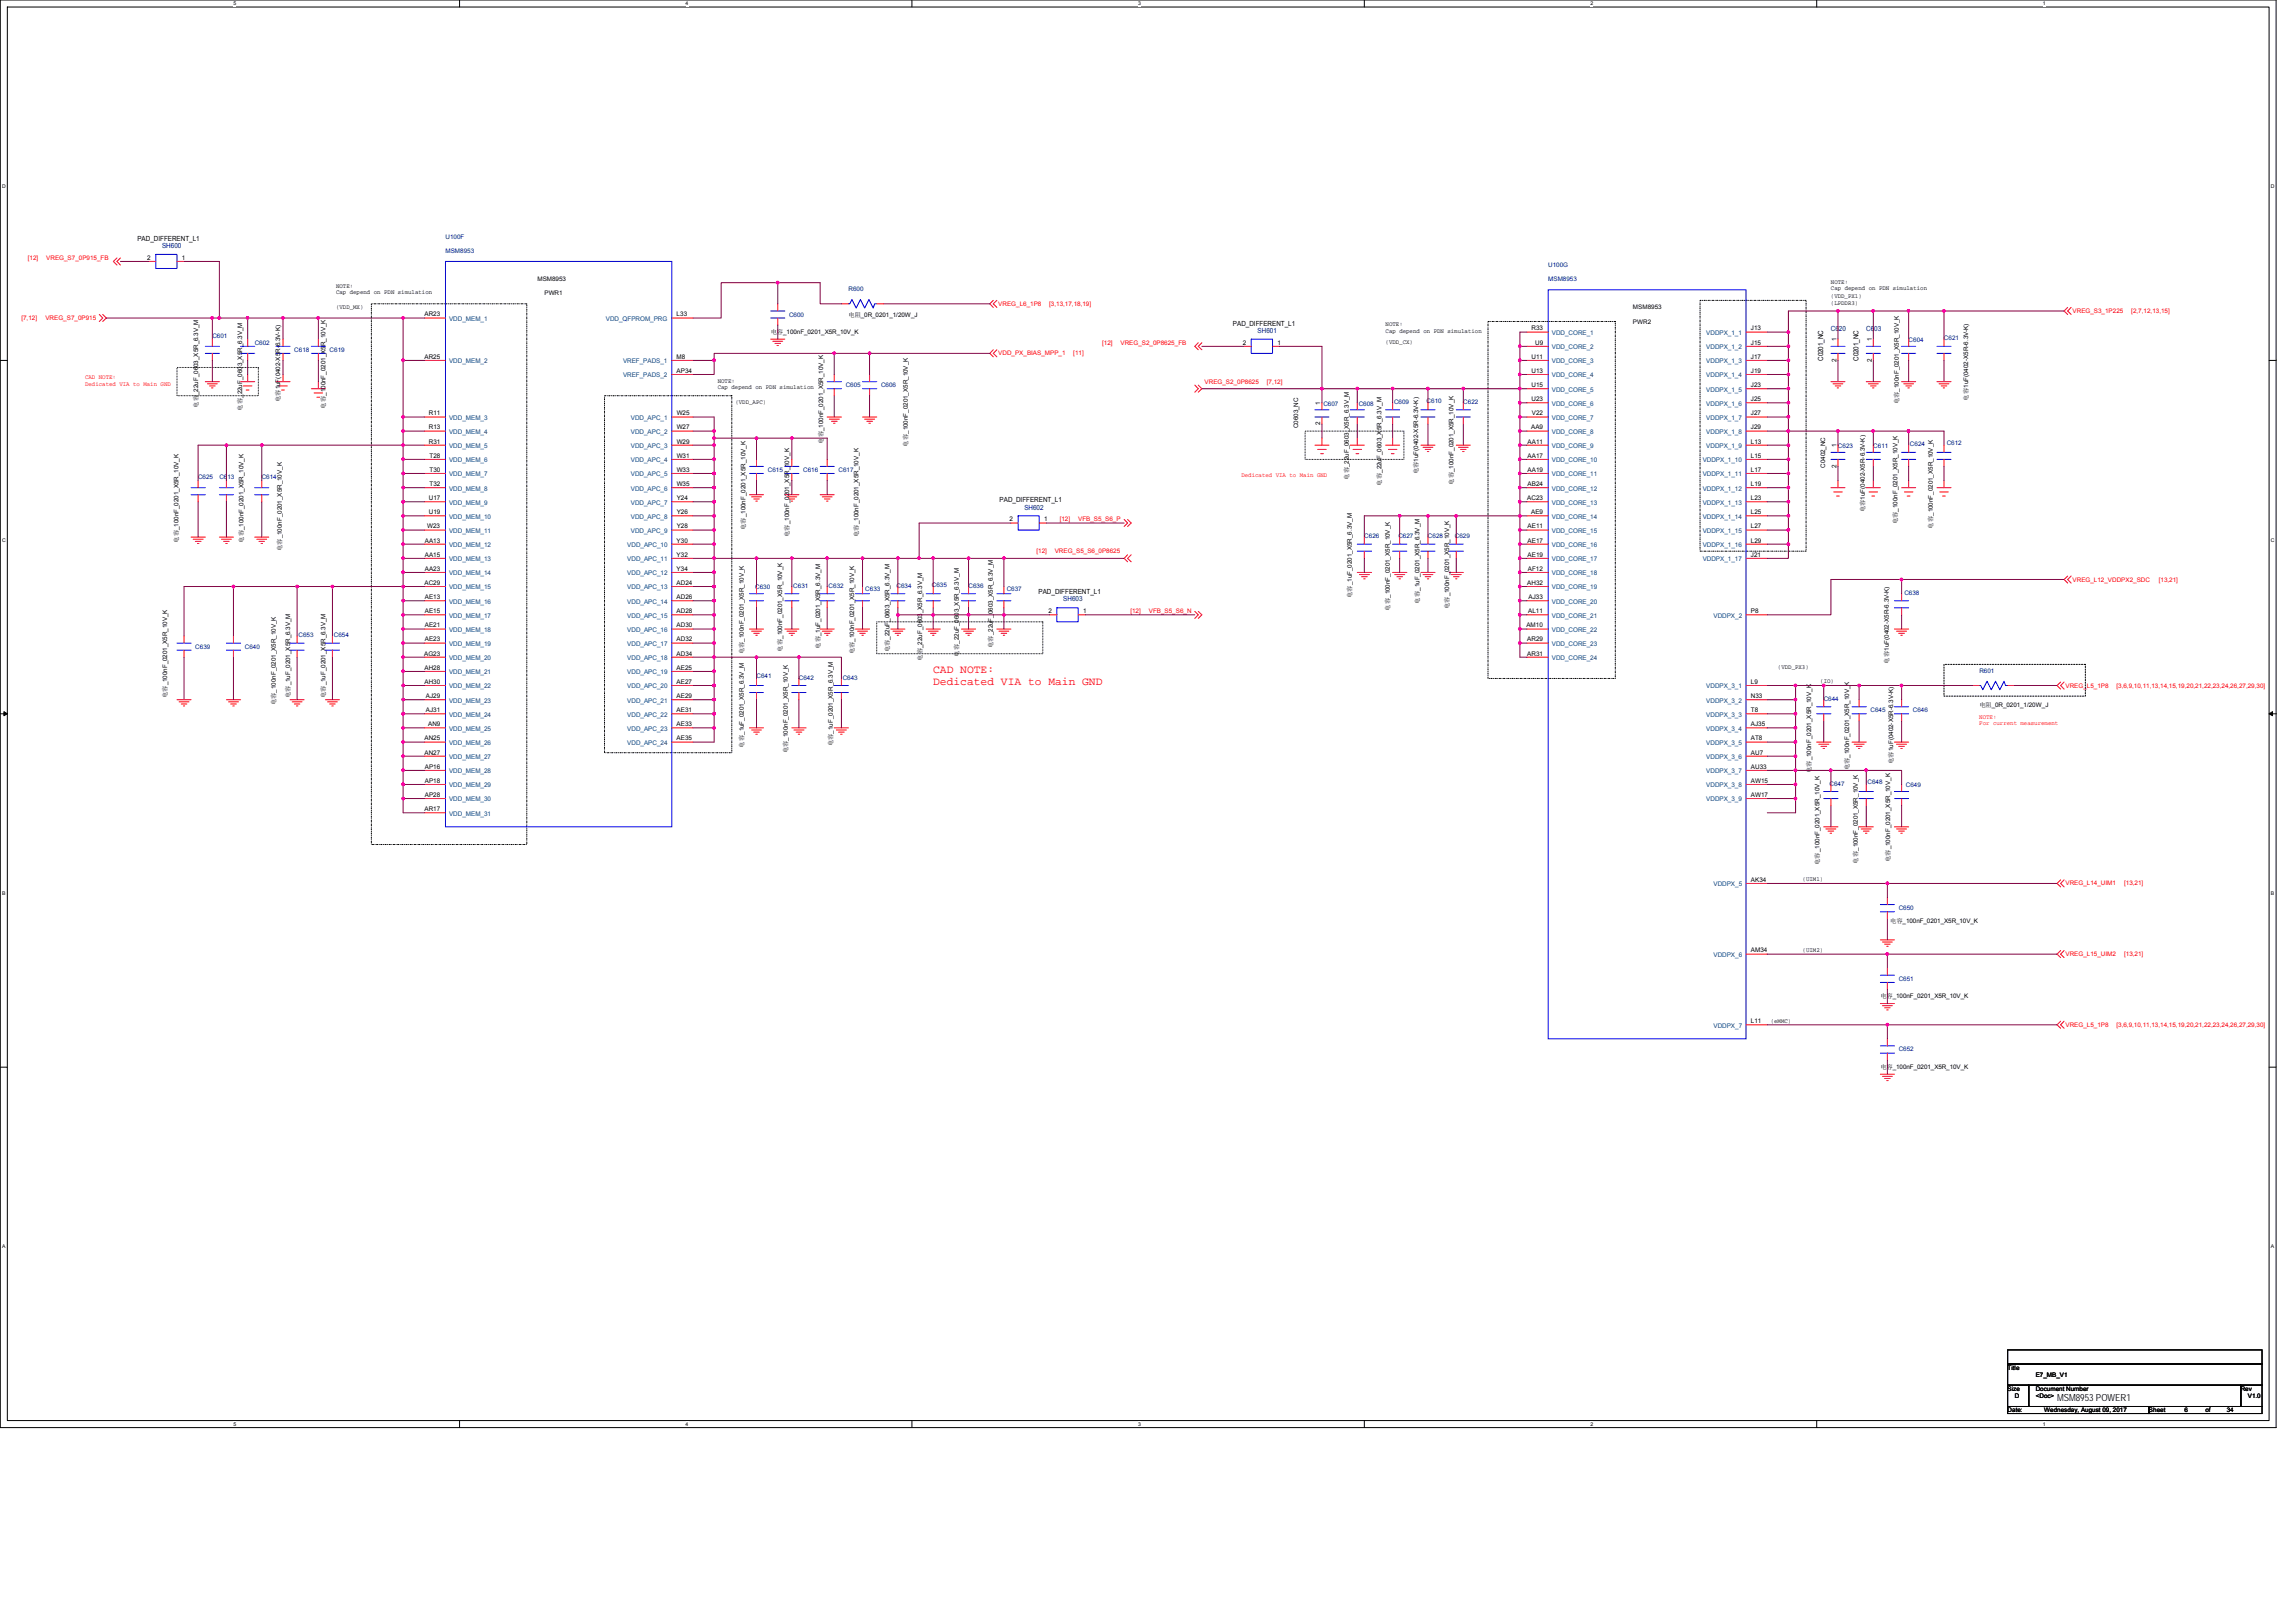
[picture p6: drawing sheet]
<svg xmlns="http://www.w3.org/2000/svg" width="297mm" height="210mm" viewBox="0 0 297 210" stroke-linecap="round" stroke-linejoin="round" font-family="sans-serif">
<defs><g id="words">
<g font-size="1.5" fill="#f00">
<text x="120.7" y="87.1">CAD NOTE:</text>
<text x="120.7" y="88.6">Dedicated VIA to Main GND</text>
</g>
<text font-size="1.3" x="266.1" y="181.3">MSM8953 POWER1</text>
<g font-size=".9">
<text x="17.8" y="31.2">PAD_DIFFERENT_L1</text>
<text x="159.5" y="42.1">PAD_DIFFERENT_L1</text>
<text x="235.9" y="46.7" transform="rotate(-90 235.9 46.7)">C0201_NC</text>
<text x="240.4" y="46.7" transform="rotate(-90 240.4 46.7)">C0201_NC</text>
<text x="129.3" y="65">PAD_DIFFERENT_L1</text>
<text x="134.4" y="76.9">PAD_DIFFERENT_L1</text>
</g>
<g font-size=".9" fill="#000080">
<text x="21" y="32.1">SH600</text>
<text x="162.7" y="43.1">SH601</text>
<text x="236.9" y="42.9">C620</text>
<text x="241.4" y="42.9">C603</text>
<text x="132.5" y="65.9">SH602</text>
<text x="137.6" y="77.8">SH603</text>
</g>
<g font-size=".8" fill="#f00">
<text x="3.6" y="33.6">[12]</text>
<text x="6" y="33.6">VREG_S7_0P915_FB</text>
<text x="2.8" y="41.4">[7,12]</text>
<text x="5.9" y="41.4">VREG_S7_0P915</text>
<text x="129.2" y="39.6">VREG_L6_1P8</text>
<text x="135.7" y="39.6">[3,13,17,18,19]</text>
<text x="268.1" y="40.5">VREG_S3_1P225</text>
<text x="275.7" y="40.5">[2,7,12,13,15]</text>
<text x="129.2" y="46">VDD_PX_BIAS_MPP_1</text>
<text x="138.8" y="46">[11]</text>
<text x="142.6" y="44.6">[12]</text>
<text x="145" y="44.6">VREG_S2_0P8625_FB</text>
<text x="11" y="49.1">CAD NOTE:</text>
<text x="11" y="49.9">Dedicated VIA to Main GND</text>
<text x="155.8" y="49.6">VREG_S2_0P8625</text>
<text x="163.9" y="49.6">[7,12]</text>
<text x="160.6" y="61.7">Dedicated VIA to Main GND</text>
<text x="134.1" y="71.6">[12]</text>
<text x="136.5" y="71.6">VREG_S5_S6_0P8625</text>
<text x="137.1" y="67.5">[12]</text>
<text x="139.5" y="67.5">VFB_S5_S6_P</text>
<text x="268.1" y="75.2">VREG_L12_VDDPX2_SDC</text>
<text x="279.3" y="75.2">[13,21]</text>
<text x="146.2" y="79.4">[12]</text>
<text x="148.6" y="79.4">VFB_S5_S6_N</text>
<text x="267.2" y="89">VREG_L5_1P8</text>
<text x="273.8" y="89">[3,6,9,10,11,13,14,15,19,20,21,22,23,24,26,27,29,30]</text>
<text x="256.1" y="93">NOTE:</text>
<text x="256.1" y="93.8">For current measurement</text>
<text x="267.2" y="114.6">VREG_L14_UIM1</text>
<text x="274.8" y="114.6">[13,21]</text>
<text x="267.2" y="123.7">VREG_L15_UIM2</text>
<text x="274.8" y="123.7">[13,21]</text>
<text x="267.2" y="132.8">VREG_L5_1P8</text>
<text x="273.8" y="132.8">[3,6,9,10,11,13,14,15,19,20,21,22,23,24,26,27,29,30]</text>
</g>
<g font-size=".8">
<text x="19" y="33.6">2</text>
<text x="23.5" y="33.6">1</text>
<text x="43.5" y="39.9">(VDD_MX)</text>
<text x="43.5" y="37.2">NOTE:</text>
<text x="43.5" y="38">Cap depend on PDN simulation</text>
<text x="54.9" y="40.9">AR23</text>
<text x="69.5" y="36.4">MSM8953</text>
<text x="70.4" y="38.2">PWR1</text>
<text x="87.5" y="40.9">L33</text>
<text x="109.8" y="41">电阻_0R_0201_1/20W_J</text>
<text x="211.3" y="41.9">PWR2</text>
<text x="211.3" y="40">MSM8953</text>
<text x="236.9" y="39.5">(LPDDR3)</text>
<text x="236.9" y="38.6">(VDD_PX1)</text>
<text x="236.9" y="36.7">NOTE:</text>
<text x="236.9" y="37.5">Cap depend on PDN simulation</text>
<text x="54.9" y="46.4">AR25</text>
<text x="87.5" y="46.4">M8</text>
<text x="99.7" y="43.2">电容_100nF_0201_X5R_10V_K</text>
<text x="160.8" y="44.6">2</text>
<text x="165.3" y="44.6">1</text>
<text x="179.3" y="44.5">(VDD_CX)</text>
<text x="179.3" y="42.2">NOTE:</text>
<text x="179.3" y="43">Cap depend on PDN simulation</text>
<text x="198.1" y="46.4">U11</text>
<text x="198.1" y="42.8">R33</text>
<text x="198.6" y="44.6">U9</text>
<text x="226.5" y="46.4">J17</text>
<text x="226.5" y="44.6">J15</text>
<text x="226.5" y="42.8">J13</text>
<text x="237.6" y="46.8" transform="rotate(-90 237.6 46.8)">2</text>
<text x="237.6" y="44.2" transform="rotate(-90 237.6 44.2)">1</text>
<text x="242.1" y="46.8" transform="rotate(-90 242.1 46.8)">2</text>
<text x="242.1" y="44.2" transform="rotate(-90 242.1 44.2)">1</text>
<text x="25.7" y="52.7" transform="rotate(-90 25.7 52.7)">电容</text>
<text x="25.7" y="51.1" transform="rotate(-90 25.7 51.1)">_22uF_0603_X5R_6.3V_M</text>
<text x="31.3" y="53.1" transform="rotate(-90 31.3 53.1)">电容_22uF_0603_X5R_6.3V_M</text>
<text x="36.3" y="52" transform="rotate(-90 36.3 52)">电容1uF(0402-X5R-6.3V-K)</text>
<text x="42.1" y="52.9" transform="rotate(-90 42.1 52.9)">电容_100nF_0201_X5R_10V_K</text>
<text x="55.5" y="53.7">R11</text>
<text x="87.5" y="48.2">AP34</text>
<text x="87.5" y="53.7">W25</text>
<text x="92.9" y="49.6">NOTE:</text>
<text x="92.9" y="50.4">Cap depend on PDN simulation</text>
<text x="95.1" y="52.3">(VDD_APC)</text>
<text x="170.8" y="52.4" transform="rotate(-90 170.8 52.4)">1</text>
<text x="198.1" y="51.9">U23</text>
<text x="198.1" y="50.1">U15</text>
<text x="198.1" y="48.2">U13</text>
<text x="198.2" y="53.7">V22</text>
<text x="226.5" y="53.7">J27</text>
<text x="226.5" y="51.9">J25</text>
<text x="226.5" y="50.1">J23</text>
<text x="226.5" y="48.2">J19</text>
<text x="245.7" y="52.3" transform="rotate(-90 245.7 52.3)">电容_100nF_0201_X5R_10V_K</text>
<text x="254.6" y="51.8" transform="rotate(-90 254.6 51.8)">电容1uF(0402-X5R-6.3V-K)</text>
<text x="55.5" y="57.4">R31</text>
<text x="55.5" y="55.6">R13</text>
<text x="55.6" y="59.2">T28</text>
<text x="87.5" y="59.2">W31</text>
<text x="87.5" y="57.4">W29</text>
<text x="87.5" y="55.6">W27</text>
<text x="106.5" y="57.4" transform="rotate(-90 106.5 57.4)">电容_100nF_0201_X5R_10V_K</text>
<text x="117.5" y="57.8" transform="rotate(-90 117.5 57.8)">电容_100nF_0201_X5R_10V_K</text>
<text x="167.9" y="55.4" transform="rotate(-90 167.9 55.4)">C0603_NC</text>
<text x="170.8" y="55" transform="rotate(-90 170.8 55)">2</text>
<text x="197.6" y="59.2">AA17</text>
<text x="197.6" y="57.4">AA11</text>
<text x="198.1" y="55.6">AA9</text>
<text x="226.5" y="59.2">L15</text>
<text x="226.5" y="57.4">L13</text>
<text x="226.5" y="55.6">J29</text>
<text x="237.6" y="57.9" transform="rotate(-90 237.6 57.9)">1</text>
<text x="55.5" y="64.7">U17</text>
<text x="55.6" y="62.9">T32</text>
<text x="55.6" y="61">T30</text>
<text x="87.5" y="64.7">Y24</text>
<text x="87.5" y="62.9">W35</text>
<text x="87.5" y="61">W33</text>
<text x="174.5" y="62.1" transform="rotate(-90 174.5 62.1)">电容_22uF_0603_X5R_6.3V_M</text>
<text x="178.7" y="62.8" transform="rotate(-90 178.7 62.8)">电容_22uF_0603_X5R_6.3V_M</text>
<text x="183.5" y="61.4" transform="rotate(-90 183.5 61.4)">电容1uF(0402-X5R-6.3V-K)</text>
<text x="188" y="62.7" transform="rotate(-90 188 62.7)">电容_100nF_0201_X5R_10V_K</text>
<text x="197.6" y="64.7">AC23</text>
<text x="197.6" y="62.9">AB24</text>
<text x="197.6" y="61">AA19</text>
<text x="226.5" y="64.7">L23</text>
<text x="226.5" y="62.9">L19</text>
<text x="226.5" y="61">L17</text>
<text x="236.1" y="60.5" transform="rotate(-90 236.1 60.5)">C0402_NC</text>
<text x="237.6" y="60.5" transform="rotate(-90 237.6 60.5)">2</text>
<text x="23.1" y="70.2" transform="rotate(-90 23.1 70.2)">电容_100nF_0201_X5R_10V_K</text>
<text x="31.5" y="70.2" transform="rotate(-90 31.5 70.2)">电容_100nF_0201_X5R_10V_K</text>
<text x="36.4" y="71.3" transform="rotate(-90 36.4 71.3)">电容_100nF_0201_X5R_10V_K</text>
<text x="55" y="70.2">AA13</text>
<text x="55.3" y="68.4">W23</text>
<text x="55.5" y="66.5">U19</text>
<text x="87.5" y="70.2">Y30</text>
<text x="87.5" y="68.4">Y28</text>
<text x="87.5" y="66.5">Y26</text>
<text x="96.4" y="68.6" transform="rotate(-90 96.4 68.6)">电容_100nF_0201_X5R_10V_K</text>
<text x="102.1" y="69.5" transform="rotate(-90 102.1 69.5)">电容_100nF_0201_X5R_10V_K</text>
<text x="111.1" y="69.5" transform="rotate(-90 111.1 69.5)">电容_100nF_0201_X5R_10V_K</text>
<text x="130.6" y="67.5">2</text>
<text x="135.1" y="67.5">1</text>
<text x="197.6" y="70.2">AE17</text>
<text x="197.6" y="68.4">AE11</text>
<text x="198.1" y="66.5">AE9</text>
<text x="226.5" y="70.2">L29</text>
<text x="226.5" y="68.4">L27</text>
<text x="226.5" y="66.5">L25</text>
<text x="241.3" y="66.3" transform="rotate(-90 241.3 66.3)">电容1uF(0402-X5R-6.3V-K)</text>
<text x="245.5" y="67.8" transform="rotate(-90 245.5 67.8)">电容_100nF_0201_X5R_10V_K</text>
<text x="250" y="68.4" transform="rotate(-90 250 68.4)">电容_100nF_0201_X5R_10V_K</text>
<text x="54.9" y="75.7">AC29</text>
<text x="55" y="77.5">AE13</text>
<text x="55" y="73.9">AA23</text>
<text x="55" y="72">AA15</text>
<text x="87.5" y="77.5">AD26</text>
<text x="87.5" y="75.7">AD24</text>
<text x="87.5" y="73.9">Y34</text>
<text x="87.5" y="72">Y32</text>
<text x="174.9" y="77.4" transform="rotate(-90 174.9 77.4)">电容_1uF_0201_X5R_6.3V_M</text>
<text x="197.6" y="75.7">AH32</text>
<text x="197.6" y="72">AE19</text>
<text x="197.7" y="73.9">AF12</text>
<text x="197.8" y="77.5">AJ33</text>
<text x="226.5" y="72">J21</text>
<text x="55" y="83">AE23</text>
<text x="55" y="81.2">AE21</text>
<text x="55" y="79.3">AE15</text>
<text x="87.5" y="83">AD32</text>
<text x="87.5" y="81.2">AD30</text>
<text x="87.5" y="79.3">AD28</text>
<text x="106.1" y="83.9" transform="rotate(-90 106.1 83.9)">电容_1uF_0201_X5R_6.3V_M</text>
<text x="128.4" y="83.8" transform="rotate(-90 128.4 83.8)">电容_22uF_0603_X5R_6.3V_M</text>
<text x="135.6" y="79.3">2</text>
<text x="140.1" y="79.3">1</text>
<text x="179.8" y="79" transform="rotate(-90 179.8 79)">电容_100nF_0201_X5R_10V_K</text>
<text x="183.7" y="78.1" transform="rotate(-90 183.7 78.1)">电容_1uF_0201_X5R_6.3V_M</text>
<text x="187.5" y="78.8" transform="rotate(-90 187.5 78.8)">电容_100nF_0201_X5R_10V_K</text>
<text x="197.5" y="81.2">AM10</text>
<text x="197.6" y="83">AR29</text>
<text x="197.7" y="79.3">AL11</text>
<text x="226.5" y="79.3">P8</text>
<text x="54.9" y="84.8">AG23</text>
<text x="54.9" y="88.5">AH30</text>
<text x="54.9" y="86.7">AH28</text>
<text x="87.5" y="88.5">AE27</text>
<text x="87.5" y="86.7">AE25</text>
<text x="87.5" y="84.8">AD34</text>
<text x="96.2" y="84.7" transform="rotate(-90 96.2 84.7)">电容_100nF_0201_X5R_10V_K</text>
<text x="101.2" y="84.3" transform="rotate(-90 101.2 84.3)">电容_100nF_0201_X5R_10V_K</text>
<text x="110.5" y="84.7" transform="rotate(-90 110.5 84.7)">电容_100nF_0201_X5R_10V_K</text>
<text x="115.1" y="84.4" transform="rotate(-90 115.1 84.4)">电容_22uF_0603_X5R_6.3V_M</text>
<text x="119.3" y="85.5" transform="rotate(-90 119.3 85.5)">电容_22uF_0603_X5R_6.3V_M</text>
<text x="124" y="84.9" transform="rotate(-90 124 84.9)">电容_22uF_0603_X5R_6.3V_M</text>
<text x="197.6" y="84.8">AR31</text>
<text x="226.5" y="88.5">L9</text>
<text x="230" y="86.6">(VDD_PX3)</text>
<text x="235.5" y="88.4">(IO)</text>
<text x="244.4" y="85.9" transform="rotate(-90 244.4 85.9)">电容1uF(0402-X5R-6.3V-K)</text>
<text x="21.6" y="90.3" transform="rotate(-90 21.6 90.3)">电容_100nF_0201_X5R_10V_K</text>
<text x="35.7" y="91.2" transform="rotate(-90 35.7 91.2)">电容_100nF_0201_X5R_10V_K</text>
<text x="37.5" y="90.3" transform="rotate(-90 37.5 90.3)">电容_1uF_0201_X5R_6.3V_M</text>
<text x="42.1" y="90.3" transform="rotate(-90 42.1 90.3)">电容_1uF_0201_X5R_6.3V_M</text>
<text x="54.9" y="95.8">AN25</text>
<text x="55.1" y="92.1">AJ31</text>
<text x="55.1" y="90.3">AJ29</text>
<text x="55.4" y="94">AN9</text>
<text x="87.5" y="95.8">AE35</text>
<text x="87.5" y="94">AE33</text>
<text x="87.5" y="92.1">AE31</text>
<text x="87.5" y="90.3">AE29</text>
<text x="226.5" y="95.8">AT8</text>
<text x="226.5" y="94">AJ35</text>
<text x="226.5" y="92.1">T8</text>
<text x="226.5" y="90.3">N33</text>
<text x="256.1" y="91.4">电阻_0R_0201_1/20W_J</text>
<text x="54.9" y="97.6">AN27</text>
<text x="55" y="101.3">AP18</text>
<text x="55" y="99.5">AP16</text>
<text x="96.2" y="96.7" transform="rotate(-90 96.2 96.7)">电容_1uF_0201_X5R_6.3V_M</text>
<text x="101.9" y="97.5" transform="rotate(-90 101.9 97.5)">电容_100nF_0201_X5R_10V_K</text>
<text x="107.8" y="96.6" transform="rotate(-90 107.8 96.6)">电容_1uF_0201_X5R_6.3V_M</text>
<text x="226.5" y="101.3">AW15</text>
<text x="226.5" y="99.5">AU33</text>
<text x="226.5" y="97.6">AU7</text>
<text x="234.3" y="100" transform="rotate(-90 234.3 100)">电容_100nF_0201_X5R_10V_K</text>
<text x="239.2" y="99.7" transform="rotate(-90 239.2 99.7)">电容_100nF_0201_X5R_10V_K</text>
<text x="244.9" y="98.8" transform="rotate(-90 244.9 98.8)">电容1uF(0402-X5R-6.3V-K)</text>
<text x="54.9" y="104.9">AR17</text>
<text x="55" y="103.1">AP28</text>
<text x="226.5" y="103.1">AW17</text>
<text x="235.4" y="111.9" transform="rotate(-90 235.4 111.9)">电容_100nF_0201_X5R_10V_K</text>
<text x="240.3" y="111.7" transform="rotate(-90 240.3 111.7)">电容_100nF_0201_X5R_10V_K</text>
<text x="244.6" y="111.5" transform="rotate(-90 244.6 111.5)">电容_100nF_0201_X5R_10V_K</text>
<text x="226.5" y="114.1">AK34</text>
<text x="233.2" y="114">(UIM1)</text>
<text x="244.5" y="119.4">电容_100nF_0201_X5R_10V_K</text>
<text x="226.5" y="123.2">AM34</text>
<text x="233.2" y="123.2">(UIM2)</text>
<text x="243.3" y="129.2">电容_100nF_0201_X5R_10V_K</text>
<text x="226.5" y="132.4">L11</text>
<text x="229.1" y="132.3">(eMMC)</text>
<text x="243.3" y="138.3">电容_100nF_0201_X5R_10V_K</text>
<text x="259.7" y="177.2">Title</text>
<text x="259.7" y="179.9">Size</text>
<text x="263.4" y="179.9">Document Number</text>
<text x="263.4" y="178.1">E7_MB_V1</text>
<text x="289.9" y="179.9">Rev</text>
<text x="259.7" y="182.7">Date:</text>
<text x="260.6" y="180.8">D</text>
<text x="263.4" y="180.8">&lt;Doc&gt;</text>
<text x="264.5" y="182.7">Wednesday, August 09, 2017</text>
<text x="278" y="182.7">Sheet</text>
<text x="282.6" y="182.7">6</text>
<text x="285.3" y="182.7">of</text>
<text x="288.1" y="182.7">34</text>
<text x="290.8" y="180.8">V1.0</text>
</g>
<g font-size=".8" fill="#000080">
<text x="57.6" y="30.9">U100F</text>
<text x="57.6" y="32.7">MSM8953</text>
<text x="200.3" y="34.5">U100G</text>
<text x="102.1" y="41">C600</text>
<text x="109.8" y="37.7">R600</text>
<text x="200.3" y="36.4">MSM8953</text>
<text x="27.5" y="43.7">C601</text>
<text x="33" y="44.6">C602</text>
<text x="38.1" y="45.5">C618</text>
<text x="42.6" y="45.5">C619</text>
<text x="246.9" y="44.2">C604</text>
<text x="251.5" y="44">C621</text>
<text x="109.4" y="50.1">C605</text>
<text x="114" y="50.1">C606</text>
<text x="171.2" y="52.5">C607</text>
<text x="175.8" y="52.5">C608</text>
<text x="180.4" y="52.3">C609</text>
<text x="184.6" y="52.1">C610</text>
<text x="189.3" y="52.3">C622</text>
<text x="237.8" y="58">C623</text>
<text x="242.4" y="58">C611</text>
<text x="247.1" y="57.8">C624</text>
<text x="251.9" y="57.6">C612</text>
<text x="25.6" y="62">C625</text>
<text x="28.4" y="62">C613</text>
<text x="33.9" y="62">C614</text>
<text x="99.3" y="61.1">C615</text>
<text x="103.9" y="61.1">C616</text>
<text x="108.5" y="61.1">C617</text>
<text x="176.5" y="69.7">C626</text>
<text x="180.9" y="69.7">C627</text>
<text x="184.7" y="69.7">C628</text>
<text x="188.2" y="69.7">C629</text>
<text x="97.7" y="76.2">C630</text>
<text x="102.6" y="76.1">C631</text>
<text x="107.2" y="76.1">C632</text>
<text x="111.9" y="76.4">C633</text>
<text x="116" y="76.1">C634</text>
<text x="120.6" y="75.9">C635</text>
<text x="125.3" y="76.1">C636</text>
<text x="130.2" y="76.4">C637</text>
<text x="246.4" y="77">C638</text>
<text x="25.3" y="83.9">C639</text>
<text x="31.7" y="83.9">C640</text>
<text x="38.6" y="82.5">C653</text>
<text x="43.2" y="82.5">C654</text>
<text x="97.9" y="87.8">C641</text>
<text x="103.4" y="87.9">C642</text>
<text x="109" y="87.9">C643</text>
<text x="256.1" y="87">R601</text>
<text x="235.9" y="90.7">C644</text>
<text x="242" y="92.2">C645</text>
<text x="247.5" y="92.2">C646</text>
<text x="236.7" y="101.7">C647</text>
<text x="241.6" y="101.5">C648</text>
<text x="246.6" y="101.9">C649</text>
<text x="245.6" y="117.8">C650</text>
<text x="245.6" y="126.9">C651</text>
<text x="245.6" y="136">C652</text>
</g>
<g font-size=".8" fill="#004080">
<text x="58.1" y="41.5">VDD_MEM_1</text>
<text x="78.4" y="41.5">VDD_QFPROM_PRG</text>
<text x="58.1" y="47">VDD_MEM_2</text>
<text x="80.6" y="47">VREF_PADS_1</text>
<text x="200.8" y="47">VDD_CORE_3</text>
<text x="200.8" y="45.2">VDD_CORE_2</text>
<text x="200.8" y="43.3">VDD_CORE_1</text>
<text x="220.7" y="47">VDDPX_1_3</text>
<text x="220.7" y="45.2">VDDPX_1_2</text>
<text x="220.7" y="43.3">VDDPX_1_1</text>
<text x="80.6" y="48.8">VREF_PADS_2</text>
<text x="200.8" y="52.5">VDD_CORE_6</text>
<text x="200.8" y="50.7">VDD_CORE_5</text>
<text x="200.8" y="48.8">VDD_CORE_4</text>
<text x="220.7" y="52.5">VDDPX_1_6</text>
<text x="220.7" y="50.7">VDDPX_1_5</text>
<text x="220.7" y="48.8">VDDPX_1_4</text>
<text x="58.1" y="59.8">VDD_MEM_6</text>
<text x="58.1" y="58">VDD_MEM_5</text>
<text x="58.1" y="56.2">VDD_MEM_4</text>
<text x="58.1" y="54.3">VDD_MEM_3</text>
<text x="81.6" y="59.8">VDD_APC_4</text>
<text x="81.6" y="58">VDD_APC_3</text>
<text x="81.6" y="56.2">VDD_APC_2</text>
<text x="81.6" y="54.3">VDD_APC_1</text>
<text x="200.8" y="59.8">VDD_CORE_10</text>
<text x="200.8" y="58">VDD_CORE_9</text>
<text x="200.8" y="56.2">VDD_CORE_8</text>
<text x="200.8" y="54.3">VDD_CORE_7</text>
<text x="220.3" y="59.8">VDDPX_1_10</text>
<text x="220.7" y="58">VDDPX_1_9</text>
<text x="220.7" y="56.2">VDDPX_1_8</text>
<text x="220.7" y="54.3">VDDPX_1_7</text>
<text x="58.1" y="65.3">VDD_MEM_9</text>
<text x="58.1" y="63.5">VDD_MEM_8</text>
<text x="58.1" y="61.6">VDD_MEM_7</text>
<text x="81.6" y="65.3">VDD_APC_7</text>
<text x="81.6" y="63.5">VDD_APC_6</text>
<text x="81.6" y="61.6">VDD_APC_5</text>
<text x="200.8" y="65.3">VDD_CORE_13</text>
<text x="200.8" y="63.5">VDD_CORE_12</text>
<text x="200.8" y="61.6">VDD_CORE_11</text>
<text x="220.3" y="65.3">VDDPX_1_13</text>
<text x="220.3" y="63.5">VDDPX_1_12</text>
<text x="220.3" y="61.6">VDDPX_1_11</text>
<text x="58.1" y="70.8">VDD_MEM_12</text>
<text x="58.1" y="69">VDD_MEM_11</text>
<text x="58.1" y="67.1">VDD_MEM_10</text>
<text x="81.1" y="70.8">VDD_APC_10</text>
<text x="81.6" y="69">VDD_APC_9</text>
<text x="81.6" y="67.1">VDD_APC_8</text>
<text x="200.8" y="70.8">VDD_CORE_16</text>
<text x="200.8" y="69">VDD_CORE_15</text>
<text x="200.8" y="67.1">VDD_CORE_14</text>
<text x="220.3" y="70.8">VDDPX_1_16</text>
<text x="220.3" y="69">VDDPX_1_15</text>
<text x="220.3" y="67.1">VDDPX_1_14</text>
<text x="58.1" y="76.3">VDD_MEM_15</text>
<text x="58.1" y="74.4">VDD_MEM_14</text>
<text x="58.1" y="72.6">VDD_MEM_13</text>
<text x="81.1" y="76.3">VDD_APC_13</text>
<text x="81.1" y="74.4">VDD_APC_12</text>
<text x="81.1" y="72.6">VDD_APC_11</text>
<text x="200.8" y="76.3">VDD_CORE_19</text>
<text x="200.8" y="74.4">VDD_CORE_18</text>
<text x="200.8" y="72.6">VDD_CORE_17</text>
<text x="220.3" y="72.6">VDDPX_1_17</text>
<text x="58.1" y="83.6">VDD_MEM_19</text>
<text x="58.1" y="81.8">VDD_MEM_18</text>
<text x="58.1" y="79.9">VDD_MEM_17</text>
<text x="58.1" y="78.1">VDD_MEM_16</text>
<text x="81.1" y="83.6">VDD_APC_17</text>
<text x="81.1" y="81.8">VDD_APC_16</text>
<text x="81.1" y="79.9">VDD_APC_15</text>
<text x="81.1" y="78.1">VDD_APC_14</text>
<text x="200.8" y="79.9">VDD_CORE_21</text>
<text x="200.8" y="78.1">VDD_CORE_20</text>
<text x="200.8" y="81.8">VDD_CORE_22</text>
<text x="200.8" y="83.6">VDD_CORE_23</text>
<text x="221.7" y="79.9">VDDPX_2</text>
<text x="58.1" y="89.1">VDD_MEM_22</text>
<text x="58.1" y="87.2">VDD_MEM_21</text>
<text x="58.1" y="85.4">VDD_MEM_20</text>
<text x="81.1" y="89.1">VDD_APC_20</text>
<text x="81.1" y="87.2">VDD_APC_19</text>
<text x="81.1" y="85.4">VDD_APC_18</text>
<text x="200.8" y="85.4">VDD_CORE_24</text>
<text x="220.7" y="89.1">VDDPX_3_1</text>
<text x="58.1" y="94.6">VDD_MEM_25</text>
<text x="58.1" y="92.7">VDD_MEM_24</text>
<text x="58.1" y="90.9">VDD_MEM_23</text>
<text x="81.1" y="94.6">VDD_APC_23</text>
<text x="81.1" y="92.7">VDD_APC_22</text>
<text x="81.1" y="90.9">VDD_APC_21</text>
<text x="220.7" y="94.6">VDDPX_3_4</text>
<text x="220.7" y="92.7">VDDPX_3_3</text>
<text x="220.7" y="90.9">VDDPX_3_2</text>
<text x="58.1" y="101.9">VDD_MEM_29</text>
<text x="58.1" y="100.1">VDD_MEM_28</text>
<text x="58.1" y="98.2">VDD_MEM_27</text>
<text x="58.1" y="96.4">VDD_MEM_26</text>
<text x="81.1" y="96.4">VDD_APC_24</text>
<text x="220.7" y="101.9">VDDPX_3_8</text>
<text x="220.7" y="100.1">VDDPX_3_7</text>
<text x="220.7" y="98.2">VDDPX_3_6</text>
<text x="220.7" y="96.4">VDDPX_3_5</text>
<text x="58.1" y="103.7">VDD_MEM_30</text>
<text x="58.1" y="105.5">VDD_MEM_31</text>
<text x="220.7" y="103.7">VDDPX_3_9</text>
<text x="221.7" y="114.7">VDDPX_5</text>
<text x="221.7" y="123.8">VDDPX_6</text>
<text x="221.7" y="133">VDDPX_7</text>
</g>
<g font-size=".7">
<text x="30.2" y=".7">5</text>
<text x="88.7" y=".7">4</text>
<text x="147.2" y=".7">3</text>
<text x="205.8" y=".7">2</text>
<text x="264.3" y=".7">1</text>
<text x=".3" y="24.4">D</text>
<text x="293.8" y="24.4">D</text>
<text x=".3" y="70.1">C</text>
<text x="293.8" y="70.1">C</text>
<text x=".3" y="115.8">B</text>
<text x="293.8" y="115.8">B</text>
<text x=".3" y="161.5">A</text>
<text x="293.8" y="161.5">A</text>
<text x="30.2" y="184.5">5</text>
<text x="88.7" y="184.5">4</text>
<text x="147.2" y="184.5">3</text>
<text x="205.8" y="184.5">2</text>
<text x="264.3" y="184.5">1</text>
</g>
</g></defs>
<path d="M0 0h294.5v184.7h-294.5zM.9 .9h292.7v182.9h-292.7z" fill="none" stroke="#000" stroke-width=".13"/>
<g fill="#fff">
<path d="M30.2 .1h.4v.7h-.4z"/>
<path d="M30.2 183.9h.4v.7h-.4z"/>
</g>
<path d="M59.5 0v.9M59.5 183.8v.9" fill="none" stroke="#000" stroke-width=".13"/>
<g fill="#fff">
<path d="M88.7 .1h.4v.7h-.4z"/>
<path d="M88.7 183.9h.4v.7h-.4z"/>
</g>
<path d="M118 0v.9M118 183.8v.9" fill="none" stroke="#000" stroke-width=".13"/>
<g fill="#fff">
<path d="M147.2 .1h.4v.7h-.4z"/>
<path d="M147.2 183.9h.4v.7h-.4z"/>
</g>
<path d="M176.5 0v.9M176.5 183.8v.9" fill="none" stroke="#000" stroke-width=".13"/>
<g fill="#fff">
<path d="M205.8 .1h.3v.7h-.3z"/>
<path d="M205.8 183.9h.3v.7h-.3z"/>
</g>
<path d="M235 0v.9M235 183.8v.9" fill="none" stroke="#000" stroke-width=".13"/>
<g fill="#fff">
<path d="M264.3 .1h.3v.7h-.3z"/>
<path d="M264.3 183.9h.3v.7h-.3z"/>
<path d="M.3 23.8h.4v.7h-.4z"/>
<path d="M293.8 23.8h.5v.7h-.5z"/>
<path d="M.3 69.5h.4v.7h-.4z"/>
<path d="M293.8 69.5h.5v.7h-.5z"/>
</g>
<path d="M0 46.6h.9M293.6 46.6h.9" fill="none" stroke="#000" stroke-width=".13"/>
<g fill="#fff">
<path d="M.3 115.2h.4v.8h-.4z"/>
<path d="M293.8 115.2h.4v.8h-.4z"/>
</g>
<path d="M0 92.4h.9M293.6 92.4h.9" fill="none" stroke="#000" stroke-width=".13"/>
<path d="M.5 92.1l.4 .3-.4 .2zM293.6 92.4l.4-.3v.5z" fill="#000" stroke="#000" stroke-width=".13"/>
<g fill="#fff">
<path d="M.3 160.9h.4v.8h-.4z"/>
<path d="M293.8 160.9h.4v.8h-.4z"/>
</g>
<path d="M22.9 47.5h10.5v3.7h-10.5zM168.8 55.8h12.8v3.6h-12.8zM113.4 80.5h21.5v4.1h-21.5zM0 138.1h.9M293.6 138.1h.9M259.7 179.2h2.8v2.8h-2.8zM259.7 174.6h32.9v1.9h-32.9zM259.7 176.5h32.9v2.7h-32.9zM262.5 179.2h27.4v2.8h-27.4zM289.9 179.2h2.7v2.8h-2.7zM259.7 182h18.3v.9h-18.3zM278 182h14.6v.9h-14.6z" fill="none" stroke="#000" stroke-width=".13"/>
<path d="M251.5 86h18.3v4.1h-18.3z" fill="none" stroke="#000" stroke-width=".13" stroke-dasharray=".2 .2"/>
<path d="M48 39.3h20.2v70h-20.2zM219.9 38.9h13.8v32.4h-13.8zM78.2 51.2h16.5v46.2h-16.5zM192.5 41.6h16.5v46.2h-16.5z" fill="none" stroke="#000" stroke-width=".13" stroke-dasharray=".2 .2 0 .2"/>
<g fill="none" stroke="#f00" stroke-width=".13">
<path d="M15.1 33.4l-.4 .4 .4 .5M15.6 33.4l-.5 .4 .5 .5M19.2 33.8h.9M22.9 33.8h.9M100.6 39.3v.9M108.9 39.3h.9M113.4 39.3h.9M128.5 38.9l-.4 .4 .4 .5M129 38.9l-.5 .4 .5 .5M267.5 39.8l-.5 .4 .5 .5M267.9 39.8l-.4 .4 .4 .5M12.8 40.7l.5 .4-.5 .5"/>
<path d="M13.3 40.7l.5 .4-.5 .5M26.6 49.4h1.8M26.8 49.7h1.3M27.1 49.9h.7M27.4 50.2h.2M27.5 43.9v.9M27.5 45.7v.9M31.1 49.4h1.9M31.5 49.9h1.1M31.9 50.5h.3M32 48.5v.9M32 43.9v.9"/>
<path d="M32 45.7v.9M35.7 49.4h1.8M36.1 49.9h1.1M36.4 50.5h.4M36.6 48.5v.9M36.6 43.9v.9M36.6 45.7v.9M40.3 50.3h1.8M40.6 50.8h1.1M41 51.4h.4M41.2 49.4v.9M41.2 43.9v.9"/>
<path d="M41.2 45.7v.9M54.9 41.1h2.7M54.9 59.4h2.7M54.9 57.6h2.7M54.9 55.8h2.7M54.9 54h2.7M54.9 46.6h2.7M86.9 59.4h2.7M86.9 57.6h2.7M86.9 55.8h2.7M86.9 54h2.7M86.9 48.5h2.7"/>
<path d="M86.9 46.6h2.7M86.9 41.1h2.7M97.9 59.4v.9M99.7 43.9h1.8M100 44.2h1.3M100.3 44.4h.7M100.5 44.7h.2M100.6 41.1v1M102.4 59.4v.9M107 54h1.9M107 59.4v.9M107.3 54.2h1.3"/>
<path d="M107.6 54.5h.7M107.8 54.8h.2M107.9 48.5v.9M107.9 50.3v.9M111.6 54h1.8M111.9 54.2h1.3M112.1 54.5h.8M112.4 54.8h.2M112.5 48.5v.9M112.5 50.3v.9M128.5 45.3l-.4 .4 .4 .5M129 45.3l-.5 .4 .5 .5"/>
<path d="M154.6 49.8l.4 .5-.4 .4M155 44.3l-.4 .5 .4 .5M155 49.8l.5 .5-.5 .4M155.5 44.3l-.5 .5 .5 .5M161 44.8h.9M164.6 44.8h.9M170.1 57.6h1.8M170.5 58.1h1.1M170.9 58.7h.3M171 56.7v.9M171 52.1v.9M171 54v.9"/>
<path d="M174.7 57.6h1.8M175 58.1h1.1M175.4 58.7h.4M175.6 56.7v.9M175.6 52.1v.9M175.6 54v.9M179.3 57.6h1.8M179.6 58.1h1.1M180 58.7h.4M180.2 56.7v.9M180.2 52.1v.9M180.2 54v.9"/>
<path d="M183.8 57.6h1.8M184.1 57.9h1.3M184.4 58.1h.7M184.7 58.4h.1M184.7 54v.9M184.7 52.1v.9M188.4 57.6h1.8M188.7 57.9h1.2M189 58.1h.7M189.2 58.4h.2M189.3 52.1v.9M189.3 54v.9"/>
<path d="M197.5 59.4h2.8M197.5 57.6h2.8M197.5 55.8h2.8M197.5 54h2.8M197.5 52.1h2.8M197.5 50.3h2.8M197.5 48.5h2.8M197.5 46.6h2.8M197.5 44.8h2.8M197.5 43h2.8M225.9 59.4h2.7M225.9 57.6h2.7"/>
<path d="M225.9 55.8h2.7M225.9 54h2.7M225.9 52.1h2.7M225.9 50.3h2.7M225.9 48.5h2.7M225.9 46.6h2.7M225.9 44.8h2.7M225.9 43h2.7M236.9 49.4h1.8M237.1 49.7h1.3M237.4 49.9h.7M237.7 50.2h.2"/>
<path d="M237.8 43.9v.9M237.8 45.7v.9M237.8 57.6v.9M237.8 59.4v.9M241.4 49.4h1.9M241.7 49.7h1.3M242 49.9h.7M242.2 50.2h.2M242.4 43.9v.9M242.4 45.7v.9M242.4 57.6v.9M242.4 59.4v.9"/>
<path d="M246 49.4h1.8M246.3 49.7h1.3M246.6 49.9h.7M246.8 50.2h.2M246.9 59.4v.9M246.9 57.6v.9M246.9 43.9v.9M246.9 45.7v.9M250.6 49.4h1.8M250.9 49.7h1.2M251.1 49.9h.8M251.4 50.2h.2"/>
<path d="M251.5 43.9v.9M251.5 45.7v.9M251.5 59.4v.9M251.5 57.6v.9M24.7 69.5h1.9M25 69.8h1.3M25.3 70h.7M25.5 70.3h.2M25.6 62.2v.9M25.6 64v.9M28.4 69.5h1.8M28.7 69.8h1.2"/>
<path d="M28.9 70h.8M29.2 70.3h.2M29.3 62.2v.9M29.3 64v.9M33 69.5h1.8M33.2 69.8h1.3M33.5 70h.7M33.8 70.3h.2M33.9 62.2v.9M33.9 64v.9M54.9 79.5h2.7M54.9 77.7h2.7"/>
<path d="M54.9 75.9h2.7M54.9 74.1h2.7M54.9 72.2h2.7M54.9 70.4h2.7M54.9 68.6h2.7M54.9 66.7h2.7M54.9 64.9h2.7M54.9 63.1h2.7M54.9 61.3h2.7M86.9 79.5h2.7M86.9 77.7h2.7M86.9 75.9h2.7"/>
<path d="M86.9 74.1h2.7M86.9 72.2h2.7M86.9 70.4h2.7M86.9 68.6h2.7M86.9 66.7h2.7M86.9 64.9h2.7M86.9 63.1h2.7M86.9 61.3h2.7M97 64h1.8M97.2 64.3h1.3M97.5 64.6h.7M97.8 64.8h.2"/>
<path d="M97.9 61.3v.9M97.9 75.9v.9M97.9 77.7v.9M101.5 64h1.9M101.8 64.3h1.3M102.1 64.6h.7M102.4 64.8h.1M102.4 61.3v.9M102.4 75.9v.9M102.4 77.7v.9M106.1 64h1.8M106.4 64.3h1.3"/>
<path d="M106.7 64.6h.7M106.9 64.8h.2M107 61.3v.9M107 75.9v.9M107 77.7v.9M111.6 75.9v.9M111.6 77.7v.9M116.2 75.9v.9M116.2 77.7v.9M120.7 75.9v.9M120.7 77.7v.9M125.3 75.9v.9"/>
<path d="M125.3 77.7v.9M129.9 75.9v.9M129.9 77.7v.9M130.8 67.7h.9M134.4 67.7h1M135.8 79.5h.9M139.5 79.5h.9M145.4 67.2l.5 .5-.5 .4M145.9 67.2l.4 .5-.4 .4M145.9 71.8l-.5 .4 .5 .5M146.3 71.8l-.4 .4 .4 .5M154.6 79.1l.4 .4-.4 .5"/>
<path d="M155 79.1l.5 .4-.5 .5M175.6 74.1h1.8M175.9 74.3h1.3M176.1 74.6h.8M176.4 74.9h.2M176.5 69.5v.9M176.5 71.3v.9M180.2 74.1h1.8M180.4 74.3h1.3M180.7 74.6h.8M181 74.9h.2M181.1 69.5v.9"/>
<path d="M181.1 71.3v.9M183.8 74.1h1.8M184.1 74.3h1.3M184.4 74.6h.7M184.7 74.9h.1M184.7 69.5v.9M184.7 71.3v.9M187.5 74.1h1.8M187.8 74.3h1.2M188 74.6h.8M188.3 74.9h.2M188.4 69.5v.9"/>
<path d="M188.4 71.3v.9M197.5 79.5h2.8M197.5 77.7h2.8M197.5 75.9h2.8M197.5 74.1h2.8M197.5 72.2h2.8M197.5 70.4h2.8M197.5 68.6h2.8M197.5 66.7h2.8M197.5 64.9h2.8M197.5 63.1h2.8M197.5 61.3h2.8"/>
<path d="M225.9 72.2h2.7M225.9 79.5h2.7M225.9 70.4h2.7M225.9 68.6h2.7M225.9 66.7h2.7M225.9 64.9h2.7M225.9 63.1h2.7M225.9 61.3h2.7M236.9 63.1h1.8M237.2 63.6h1.1M237.6 64.2h.4M237.8 62.2v.9"/>
<path d="M241.4 63.1h1.9M241.8 63.6h1.1M242.2 64.2h.3M242.4 62.2v.9M246 63.1h1.8M246 76.8v.9M246 78.6v.9M246.4 63.6h1.1M246.7 64.2h.4M246.9 62.2v.9M250.6 63.1h1.8M250.9 63.6h1.1"/>
<path d="M251.3 64.2h.4M251.5 62.2v.9M267.5 74.5l-.5 .5 .5 .4M267.9 74.5l-.4 .5 .4 .4M22.9 90.5h1.8M23.2 90.8h1.2M23.4 91.1h.8M23.7 91.3h.2M23.8 82.3v.9M23.8 84.1v.9M29.3 90.5h1.8M29.6 90.8h1.3"/>
<path d="M29.8 91.1h.8M30.1 91.3h.2M30.2 82.3v.9M30.2 84.1v.9M37.5 90.5h1.8M37.8 90.8h1.3M38.1 91.1h.7M38.4 91.3h.1M38.4 82.3v.9M38.4 84.1v.9M42.1 90.5h1.8M42.4 90.8h1.2"/>
<path d="M42.6 91.1h.8M42.9 91.3h.2M43 82.3v.9M43 84.1v.9M54.9 99.7h2.7M54.9 97.8h2.7M54.9 96h2.7M54.9 94.2h2.7M54.9 92.4h2.7M54.9 90.5h2.7M54.9 88.7h2.7M54.9 86.9h2.7"/>
<path d="M54.9 85h2.7M54.9 83.2h2.7M54.9 81.4h2.7M86.9 96h2.7M86.9 94.2h2.7M86.9 92.4h2.7M86.9 90.5h2.7M86.9 88.7h2.7M86.9 86.9h2.7M86.9 85h2.7M86.9 83.2h2.7M86.9 81.4h2.7"/>
<path d="M97 94.2h1.8M97 81.4h1.8M97.2 94.4h1.3M97.2 81.7h1.3M97.5 94.7h.7M97.5 81.9h.7M97.8 95h.2M97.8 82.2h.2M97.9 87.8v.9M97.9 89.6v.9M101.5 81.4h1.9M101.8 81.7h1.3"/>
<path d="M102.1 81.9h.7M102.4 82.2h.1M102.4 94.2h1.9M102.7 94.4h1.3M103 94.7h.7M103.3 95h.2M103.4 87.8v.9M103.4 89.6v.9M106.1 81.4h1.8M106.4 81.7h1.3M106.7 81.9h.7M106.9 82.2h.2"/>
<path d="M107.9 94.2h1.9M108.2 94.4h1.3M108.5 94.7h.7M108.8 95h.1M108.9 87.8v.9M108.9 89.6v.9M110.7 81.4h1.8M111 81.7h1.2M111.2 81.9h.7M111.5 82.2h.2M115.2 81.4h1.9M115.5 81.7h1.3"/>
<path d="M115.8 81.9h.7M116.1 82.2h.2M119.8 81.4h1.8M120.1 81.7h1.3M120.4 81.9h.7M120.6 82.2h.2M124.4 81.4h1.8M124.7 81.7h1.2M124.9 81.9h.8M125.2 82.2h.2M129 81.4h1.8M129.2 81.7h1.3"/>
<path d="M129.5 81.9h.7M129.8 82.2h.2M197.5 81.4h2.8M197.5 83.2h2.8M197.5 85h2.8M225.9 99.7h2.7M225.9 97.8h2.7M225.9 96h2.7M225.9 94.2h2.7M225.9 92.4h2.7M225.9 90.5h2.7M225.9 88.7h2.7"/>
<path d="M235 96h1.9M235.3 96.3h1.3M235.6 96.6h.7M235.9 96.8h.1M235.9 92.4v.9M235.9 90.5v.9M239.6 96h1.8M239.9 96.3h1.3M240.2 96.6h.7M240.4 96.8h.2M240.5 92.4v.9M240.5 90.5v.9"/>
<path d="M245.1 96h1.8M245.1 81.4h1.8M245.4 96.3h1.3M245.4 81.7h1.3M245.6 96.6h.8M245.6 81.9h.8M245.9 96.8h.2M245.9 82.2h.2M246 90.5v.9M246 92.4v.9M255.2 88.7h.9M259.7 88.7h.9"/>
<path d="M266.6 88.2l-.5 .5 .5 .5M267 88.2l-.4 .5 .4 .5M54.9 101.5h2.7M54.9 103.3h2.7M54.9 105.2h2.7M225.9 103.3h2.7M225.9 114.3h2.7M225.9 101.5h2.7M235.9 107h1.9M236.2 107.3h1.3M236.5 107.5h.7M236.8 107.8h.2"/>
<path d="M236.9 103.3v.9M236.9 101.5v.9M240.5 107h1.9M240.8 107.3h1.3M241.1 107.5h.7M241.3 107.8h.2M241.4 103.3v.9M241.4 101.5v.9M244.2 118v.9M244.2 116.1v.9M245.1 107h1.8M245.4 107.3h1.3"/>
<path d="M245.6 107.5h.8M245.9 107.8h.2M246 103.3v.9M246 101.5v.9M266.6 113.8l-.5 .5 .5 .4M267 113.8l-.4 .5 .4 .4M225.9 132.6h2.7M225.9 123.4h2.7M243.3 139h1.8M243.3 129.8h1.8M243.3 121.6h1.8M243.5 139.3h1.3"/>
<path d="M243.5 130.1h1.3M243.5 121.9h1.3M243.8 139.5h.7M243.8 130.4h.7M243.8 122.2h.7M244.1 139.8h.2M244.1 130.7h.2M244.1 122.4h.2M244.2 127.1v.9M244.2 125.3v.9M244.2 136.2v1M244.2 134.4v.9"/>
<path d="M266.6 132.1l-.5 .5 .5 .4M266.6 123l-.5 .4 .5 .5M267 132.1l-.4 .5 .4 .4M267 123l-.4 .4 .4 .5"/>
</g>
<g fill="none" stroke="#00f" stroke-width=".13">
<path d="M20.1 33.8h.1M20.1 32.9h2.8v1.8h-2.8zM22.9 33.8h.1M57.6 33.8h29.3v73.2h-29.3zM109.8 39.3h.1M109.8 39.3h.1l.3-.5 .6 1.1 .5-1.1 .6 1.1 .5-1.1 .6 1.1 .2-.6h.2M113.4 39.3h.1M200.3 37.5h25.6v96.9h-25.6zM26.6 44.8h1.8M26.6 45.7h1.8M27.5 44.8h.1M27.5 45.7h.1"/>
<path d="M31.1 44.8h1.9M31.1 45.7h1.9M32 44.8h.1M32 45.7h.1M35.7 44.8h1.8M35.7 45.7h1.8M36.6 44.8h.1M36.6 45.7h.1M40.3 44.8h1.8M40.3 45.7h1.8M41.2 44.8h.1M41.2 45.7h.1"/>
<path d="M99.7 40.2h1.8M99.7 41.1h1.8M100.6 40.2h.1M100.6 41.1h.1M107 49.4h1.9M107 50.3h1.9M107.9 49.4h.1M107.9 50.3h.1M111.6 49.4h1.8M111.6 50.3h1.8M112.5 49.4h.1M112.5 50.3h.1"/>
<path d="M161.9 44.8h.1M161.9 43.9h2.7v1.8h-2.7zM164.6 44.8h.1M170.1 53h1.8M170.1 54h1.8M171 53h.1M171 54h.1M174.7 53h1.8M174.7 54h1.8M175.6 53h.1M175.6 54h.1M179.3 53h1.8"/>
<path d="M179.3 54h1.8M180.2 53h.1M180.2 54h.1M183.8 54h1.8M183.8 53h1.8M184.7 54h.1M184.7 53h.1M188.4 53h1.8M188.4 54h1.8M189.3 53h.1M189.3 54h.1M236.9 44.8h1.8"/>
<path d="M236.9 45.7h1.8M236.9 58.5h1.8M236.9 59.4h1.8M237.8 44.8h.1M237.8 45.7h.1M237.8 58.5h.1M237.8 59.4h.1M241.4 44.8h1.9M241.4 45.7h1.9M241.4 58.5h1.9M241.4 59.4h1.9M242.4 44.8h.1"/>
<path d="M242.4 45.7h.1M242.4 58.5h.1M242.4 59.4h.1M246 59.4h1.8M246 58.5h1.8M246 44.8h1.8M246 45.7h1.8M246.9 59.4h.1M246.9 58.5h.1M246.9 44.8h.1M246.9 45.7h.1M250.6 44.8h1.8"/>
<path d="M250.6 45.7h1.8M250.6 59.4h1.8M250.6 58.5h1.8M251.5 44.8h.1M251.5 45.7h.1M251.5 59.4h.1M251.5 58.5h.1M24.7 63.1h1.9M24.7 64h1.9M25.6 63.1h.1M25.6 64h.1M28.4 63.1h1.8"/>
<path d="M28.4 64h1.8M29.3 63.1h.1M29.3 64h.1M33 63.1h1.8M33 64h1.8M33.9 63.1h.1M33.9 64h.1M97 61.3h1.8M97 60.3h1.8M97 76.8h1.8M97 77.7h1.8M97.9 61.3h.1"/>
<path d="M97.9 60.3h.1M97.9 76.8h.1M97.9 77.7h.1M101.5 60.3h1.9M101.5 61.3h1.9M101.5 76.8h1.9M101.5 77.7h1.9M102.4 60.3h.1M102.4 61.3h.1M102.4 76.8h.1M102.4 77.7h.1M106.1 60.3h1.8"/>
<path d="M106.1 61.3h1.8M106.1 76.8h1.8M106.1 77.7h1.8M107 60.3h.1M107 61.3h.1M107 76.8h.1M107 77.7h.1M110.7 76.8h1.8M110.7 77.7h1.8M111.6 76.8h.1M111.6 77.7h.1M115.2 76.8h1.9"/>
<path d="M115.2 77.7h1.9M116.2 76.8h.1M116.2 77.7h.1M119.8 76.8h1.8M119.8 77.7h1.8M120.7 76.8h.1M120.7 77.7h.1M124.4 76.8h1.8M124.4 77.7h1.8M125.3 76.8h.1M125.3 77.7h.1M129 76.8h1.8"/>
<path d="M129 77.7h1.8M129.9 76.8h.1M129.9 77.7h.1M131.7 67.7h.1M131.7 66.7h2.7v1.9h-2.7zM134.4 67.7h.1M136.7 79.5h.1M136.7 78.6h2.8v1.9h-2.8zM139.5 79.5h.1M175.6 70.4h1.8M175.6 71.3h1.8M176.5 70.4h.1"/>
<path d="M176.5 71.3h.1M180.2 70.4h1.8M180.2 71.3h1.8M181.1 70.4h.1M181.1 71.3h.1M183.8 70.4h1.8M183.8 71.3h1.8M184.7 70.4h.1M184.7 71.3h.1M187.5 70.4h1.8M187.5 71.3h1.8M188.4 70.4h.1"/>
<path d="M188.4 71.3h.1M245.1 77.7h1.8M245.1 78.6h1.8M246 77.7h.1M246 78.6h.1M22.9 83.2h1.8M22.9 84.1h1.8M23.8 83.2h.1M23.8 84.1h.1M29.3 83.2h1.8M29.3 84.1h1.8M30.2 83.2h.1"/>
<path d="M30.2 84.1h.1M37.5 83.2h1.8M37.5 84.1h1.8M38.4 83.2h.1M38.4 84.1h.1M42.1 83.2h1.8M42.1 84.1h1.8M43 83.2h.1M43 84.1h.1M97 88.7h1.8M97 89.6h1.8M97.9 88.7h.1"/>
<path d="M97.9 89.6h.1M102.4 88.7h1.9M102.4 89.6h1.9M103.4 88.7h.1M103.4 89.6h.1M107.9 88.7h1.9M107.9 89.6h1.9M108.9 88.7h.1M108.9 89.6h.1M235 92.4h1.9M235 91.4h1.9M235.9 92.4h.1"/>
<path d="M235.9 91.4h.1M239.6 92.4h1.8M239.6 91.4h1.8M240.5 92.4h.1M240.5 91.4h.1M245.1 91.4h1.8M245.1 92.4h1.8M246 91.4h.1M246 92.4h.1M256.1 88.7h.1M256.1 88.7h.1l.3 .5 .6-1.1 .5 1.1 .6-1.1 .5 1.1 .6-1.1 .2 .6h.2M259.7 88.7h.1"/>
<path d="M235.9 103.3h1.9M235.9 102.4h1.9M236.9 103.3h.1M236.9 102.4h.1M240.5 103.3h1.9M240.5 102.4h1.9M241.4 103.3h.1M241.4 102.4h.1M243.3 118h1.8M243.3 117h1.8M244.2 118h.1M244.2 117h.1"/>
<path d="M245.1 103.3h1.8M245.1 102.4h1.8M246 103.3h.1M246 102.4h.1M243.3 127.1h1.8M243.3 126.2h1.8M243.3 136.2h1.8M243.3 135.3h1.8M244.2 127.1h.1M244.2 126.2h.1M244.2 136.2h.1M244.2 135.3h.1"/>
</g>
<g fill="none" stroke="#800040" stroke-width=".13">
<path d="M15.6 33.8h3.6M23.8 33.8h4.6v7.3M100.6 39.3v-2.7h5.5v2.7h2.8M100.6 36.6h-7.3v4.5h-3.7M114.3 39.3h13.8M13.8 41.1h13.7M27.5 46.6v2.8M28.4 41.1h3.6M28.4 41.1h-.9v2.8M29.3 57.6v4.6M29.3 57.6h4.6M29.3 57.6h-3.7v4.6"/>
<path d="M32 46.6v1.9M36.6 46.6v1.9M36.6 41.1h-4.6v2.8M41.2 46.6v2.8M41.2 41.1h-4.6v2.8M52.2 54v3.6M52.2 57.6v1.8M52.2 59.4v1.9M52.2 59.4h2.7M52.2 57.6h2.7M52.2 55.8h2.7M52.2 54h2.7"/>
<path d="M52.2 57.6h-18.3v4.6M52.2 41.1h-11v2.8M54.9 46.6h-2.7v7.4M54.9 41.1h-2.7v5.5M89.6 55.8h2.8M89.6 57.6h2.8v1.8M89.6 54h2.8v1.8M89.6 59.4h2.8v1.9M92.4 46.6v1.9h-2.8M92.4 56.7v.9M92.4 56.7h5.5M92.4 55.8v.9"/>
<path d="M100.6 42.1v1.8M102.4 56.7h4.6v2.7M102.4 56.7h-4.5v2.7M102.4 56.7v2.7M107.9 45.7h-15.5v.9h-2.8M107.9 45.7v2.8M107.9 45.7h4.6M107.9 51.2v2.8M112.5 45.7v2.8M112.5 45.7h15.6M112.5 51.2v2.8M155.5 50.3h15.5"/>
<path d="M155.5 44.8h5.5M165.5 44.8h5.5v5.5M171 50.3h4.6M171 54.9v1.8M171 50.3v1.8M175.6 54.9v1.8M175.6 50.3v1.8M175.6 50.3h4.6v1.8M180.2 50.3h4.5M180.2 54.9v1.8M184.7 54.9v2.7M189.3 54.9v2.7"/>
<path d="M189.3 50.3h-4.6v1.8M196.6 50.3h-7.3v1.8M196.6 52.1v1.9M196.6 55.8v1.8M196.6 54v1.8M196.6 57.6v1.8M196.6 59.4v1.9M196.6 44.8v1.8M196.6 46.6v1.9M196.6 48.5v1.8M196.6 50.3v1.8M196.6 55.8h.9"/>
<path d="M196.6 54h.9M196.6 57.6h.9M196.6 59.4h.9M196.6 44.8h.9M196.6 46.6h.9M196.6 48.5h.9M196.6 50.3h.9M196.6 52.1h.9M197.5 43h-.9v1.8M228.6 52.1h2.8M228.6 43h2.8M228.6 48.5h2.8"/>
<path d="M228.6 50.3h2.8M228.6 54h2.8M228.6 55.8h2.8M228.6 59.4h2.8M228.6 44.8h2.8M228.6 46.6h2.8M228.6 57.6h2.8M231.4 48.5v1.8M231.4 52.1v1.9M231.4 54v1.8M231.4 59.4v1.9M231.4 55.8h6.4"/>
<path d="M231.4 43v1.8M231.4 44.8v1.8M231.4 46.6v1.9M231.4 50.3v1.8M231.4 55.8v1.8M231.4 57.6v1.8M237.8 46.6v2.8M237.8 40.2v3.7M237.8 55.8v1.8M237.8 55.8h4.6M237.8 40.2h4.6M237.8 40.2h-6.4v2.8"/>
<path d="M242.4 46.6v2.8M242.4 40.2v3.7M242.4 55.8v1.8M242.4 55.8h9.1v1.8M242.4 40.2h4.5M246.9 55.8v1.8M246.9 46.6v2.8M246.9 40.2h4.6M246.9 40.2v3.7M251.5 46.6v2.8M267 40.2h-15.5v3.7M25.6 64.9v4.6"/>
<path d="M29.3 64.9v4.6M30.2 75.9h-6.4v6.4M33.9 64.9v4.6M38.4 75.9h-8.2v6.4M43 75.9h9.2M43 75.9v6.4M43 75.9h-4.6v6.4M52.2 63.1v1.8M52.2 64.9v1.8M52.2 66.7v1.9M52.2 70.4v1.8M52.2 75.9v1.8"/>
<path d="M52.2 77.7v1.8M52.2 61.3v1.8M52.2 77.7h2.7M52.2 75.9h2.7M52.2 70.4h2.7M52.2 66.7h2.7M52.2 64.9h2.7M52.2 63.1h2.7M52.2 61.3h2.7M54.9 79.5h-2.7v1.9M54.9 74.1h-2.7v1.8M54.9 72.2h-2.7v1.9"/>
<path d="M54.9 68.6h-2.7v1.8M89.6 61.3h2.8v1.8M89.6 63.1h2.8M89.6 64.9h2.8M89.6 66.7h2.8M89.6 68.6h2.8M89.6 70.4h2.8M89.6 72.2h2.8M89.6 74.1h2.8M89.6 75.9h2.8M89.6 79.5h2.8M89.6 77.7h2.8"/>
<path d="M92.4 70.4v1.8M92.4 74.1v1.8M92.4 72.2v1.9M92.4 75.9v1.8M92.4 79.5v1.9M92.4 77.7v1.8M92.4 66.7v3.7M92.4 64.9v1.8M92.4 63.1v1.8M92.4 72.2h5.5M97.9 62.2v1.8M97.9 78.6v2.8"/>
<path d="M102.4 62.2v1.8M102.4 72.2v3.7M102.4 72.2h4.6M102.4 72.2h-4.5v3.7M102.4 78.6v2.8M107 62.2v1.8M107 78.6v2.8M111.6 72.2h-4.6v3.7M111.6 78.6v2.8M116.2 79.5h4.5M116.2 72.2v3.7M116.2 72.2h2.7"/>
<path d="M116.2 78.6v.9M116.2 79.5v1.9M116.2 72.2h-4.6v3.7M118.9 72.2h1.8M120.7 78.6v.9M120.7 79.5v1.9M120.7 79.5h4.6v1.9M125.3 78.6v.9h4.6M125.3 72.2h-4.6v3.7M129.9 78.6v.9M129.9 72.2h-4.6v3.7M129.9 79.5v1.9"/>
<path d="M129.9 79.5h5.9M130.8 67.7h-11.9v4.5M135.4 67.7h10M140.4 79.5h14.2M145.4 72.2h-15.5v3.7M176.5 72.2v1.9M181.1 66.7h-4.6v2.8M181.1 72.2v1.9M184.7 66.7h-3.6v2.8M184.7 72.2v1.9M188.4 66.7h-3.7v2.8M188.4 72.2v1.9"/>
<path d="M196.6 66.7h-8.2v2.8M196.6 61.3v1.8M196.6 66.7v1.9M196.6 68.6v1.8M196.6 64.9v1.8M196.6 63.1v1.8M196.6 72.2v1.9M196.6 75.9v1.8M196.6 74.1v1.8M196.6 70.4v1.8M196.6 77.7v1.8M196.6 79.5v1.9"/>
<path d="M196.6 61.3h.9M196.6 66.7h.9M196.6 68.6h.9M196.6 64.9h.9M196.6 63.1h.9M196.6 72.2h.9M196.6 75.9h.9M196.6 74.1h.9M196.6 70.4h.9M196.6 77.7h.9M196.6 79.5h.9M228.6 61.3h2.8"/>
<path d="M228.6 64.9h2.8M228.6 70.4h2.8M228.6 63.1h2.8M228.6 66.7h2.8M228.6 68.6h2.8M231.4 61.3v1.8M231.4 63.1v1.8M231.4 64.9v1.8M231.4 66.7v1.9M231.4 68.6v1.8M231.4 70.4v1.8h-2.8M237.8 60.3v1.9"/>
<path d="M242.4 60.3v1.9M246 75h-9.1v4.5h-8.3M246 75v1.8M246 79.5v1.9M246 75h21M246.9 60.3v1.9M251.5 60.3v1.9M23.8 85v5.5M30.2 85v5.5M38.4 85v5.5M43 85v5.5M52.2 83.2v3.7"/>
<path d="M52.2 88.7v1.8M52.2 92.4v1.8M52.2 96v1.8M52.2 90.5v1.9M52.2 96h2.7M52.2 92.4h2.7M52.2 90.5h2.7M52.2 88.7h2.7M52.2 85h2.7M52.2 83.2h2.7M54.9 99.7h-2.7v1.8M54.9 97.8h-2.7v1.9"/>
<path d="M54.9 94.2h-2.7v1.8M54.9 86.9h-2.7v1.8M54.9 81.4h-2.7v1.8M89.6 94.2h2.8M89.6 92.4h2.8M89.6 81.4h2.8M89.6 83.2h2.8M89.6 85h2.8M89.6 86.9h2.8M89.6 88.7h2.8M89.6 90.5h2.8M92.4 86.9v1.8"/>
<path d="M92.4 88.7v1.8M92.4 85v1.9M92.4 83.2v1.8M92.4 92.4v1.8M92.4 90.5v1.9M92.4 94.2v1.8h-2.8M92.4 85h5.5M92.4 81.4v1.8M97.9 85v2.8M97.9 85h5.5M97.9 90.5v3.7M103.4 85v2.8"/>
<path d="M103.4 85h5.5v2.8M103.4 90.5v3.7M108.9 90.5v3.7M196.6 81.4v1.8M196.6 83.2v1.8h.9M196.6 81.4h.9M196.6 83.2h.9M228.6 92.4h3.7M228.6 99.7h3.7M228.6 96h3.7M228.6 97.8h3.7M228.6 94.2h3.7"/>
<path d="M228.6 90.5h3.7M228.6 88.7h3.7M232.3 88.7h3.6M232.3 96v1.8M232.3 92.4v1.8M232.3 97.8v1.9M232.3 99.7v3.6M232.3 94.2v1.8M232.3 90.5v1.9M232.3 88.7v1.8M232.3 99.7h4.6M235.9 93.3v2.7"/>
<path d="M240.5 88.7h5.5M240.5 88.7v1.8M240.5 93.3v2.7M240.5 88.7h-4.6v1.8M241.4 99.7h-4.5v1.8M241.4 99.7v1.8M241.4 99.7h4.6v1.8M246 93.3v2.7M255.2 88.7h-9.2v1.8M260.6 88.7h5.5M52.2 101.5v1.8M52.2 101.5h2.7"/>
<path d="M54.9 103.3h-2.7v1.9h2.7M228.6 101.5h3.7M228.6 103.3h3.7M228.6 114.3h15.6M232.3 103.3v1.9h-3.7M236.9 104.2v2.8M241.4 104.2v2.8M244.2 114.3h21.9M244.2 114.3v1.8M244.2 118.9v2.7M246 104.2v2.8M228.6 123.4h15.6"/>
<path d="M228.6 132.6h15.6M244.2 137.2v1.8M244.2 128v1.8M266.1 132.6h-21.9v1.8M266.1 123.4h-21.9v1.9"/>
</g>
<g fill="#f0f" stroke="#f0f" stroke-width=".13">
<path d="M196.5 55.6h.2v.3h-.2z" fill-rule="evenodd"/>
<path d="M196.5 64.8h.2v.2h-.2z" fill-rule="evenodd"/>
<path d="M196.5 73.9h.2v.3h-.2z" fill-rule="evenodd"/>
<path d="M196.5 83.1h.2v.2h-.2z" fill-rule="evenodd"/>
<path d="M196.5 46.5h.2v.2h-.2z" fill-rule="evenodd"/>
<path d="M231.2 46.5h.3v.2h-.3z" fill-rule="evenodd"/>
<path d="M52 55.6h.3v.3h-.3z" fill-rule="evenodd"/>
<path d="M52 64.8h.3v.2h-.3z" fill-rule="evenodd"/>
<path d="M52 92.2h.3v.3h-.3z" fill-rule="evenodd"/>
<path d="M92.2 81.2h.3v.3h-.3z" fill-rule="evenodd"/>
<path d="M92.2 83.1h.3v.2h-.3z" fill-rule="evenodd"/>
<path d="M92.2 73.9h.3v.3h-.3z" fill-rule="evenodd"/>
<path d="M92.2 75.8h.3v.2h-.3z" fill-rule="evenodd"/>
<path d="M92.2 86.7h.3v.3h-.3z" fill-rule="evenodd"/>
<path d="M92.2 88.6h.3v.2h-.3z" fill-rule="evenodd"/>
<path d="M92.2 77.6h.3v.2h-.3z" fill-rule="evenodd"/>
<path d="M92.2 79.4h.3v.3h-.3z" fill-rule="evenodd"/>
<path d="M92.2 90.4h.3v.2h-.3z" fill-rule="evenodd"/>
<path d="M92.2 92.2h.3v.3h-.3z" fill-rule="evenodd"/>
<path d="M92.2 94h.3v.3h-.3z" fill-rule="evenodd"/>
<path d="M92.2 68.4h.3v.3h-.3z" fill-rule="evenodd"/>
<path d="M92.2 70.3h.3v.2h-.3z" fill-rule="evenodd"/>
<path d="M92.2 66.6h.3v.3h-.3z" fill-rule="evenodd"/>
<path d="M92.2 63h.3v.2h-.3z" fill-rule="evenodd"/>
<path d="M92.2 64.8h.3v.2h-.3z" fill-rule="evenodd"/>
<path d="M232.2 101.3h.2v.3h-.2z" fill-rule="evenodd"/>
<path d="M232.2 92.2h.2v.3h-.2z" fill-rule="evenodd"/>
<path d="M231.2 55.6h.3v.3h-.3z" fill-rule="evenodd"/>
<path d="M231.2 64.8h.3v.2h-.3z" fill-rule="evenodd"/>
<path d="M237.6 55.6h.3v.3h-.3z" fill-rule="evenodd"/>
<path d="M242.2 55.6h.3v.3h-.3z" fill-rule="evenodd"/>
<path d="M246.8 55.6h.2v.3h-.2z" fill-rule="evenodd"/>
<path d="M52 101.3h.3v.3h-.3z" fill-rule="evenodd"/>
<path d="M52 83.1h.3v.2h-.3z" fill-rule="evenodd"/>
<path d="M52 73.9h.3v.3h-.3z" fill-rule="evenodd"/>
<path d="M52 46.5h.3v.2h-.3z" fill-rule="evenodd"/>
<path d="M92.2 46.5h.3v.2h-.3z" fill-rule="evenodd"/>
<path d="M92.2 56.6h.3v.2h-.3z" fill-rule="evenodd"/>
<path d="M92.2 55.6h.3v.3h-.3z" fill-rule="evenodd"/>
<path d="M92.2 57.5h.3v.2h-.3z" fill-rule="evenodd"/>
<path d="M92.2 59.3h.3v.2h-.3z" fill-rule="evenodd"/>
<path d="M92.2 61.1h.3v.3h-.3z" fill-rule="evenodd"/>
<path d="M92.2 84.9h.3v.2h-.3z" fill-rule="evenodd"/>
<path d="M92.2 72.1h.3v.2h-.3z" fill-rule="evenodd"/>
<path d="M188.3 66.6h.2v.3h-.2z" fill-rule="evenodd"/>
<path d="M28.2 41h.3v.2h-.3z" fill-rule="evenodd"/>
<path d="M196.5 55.6h.2v.3h-.2z" fill-rule="evenodd"/>
<path d="M196.5 64.8h.2v.2h-.2z" fill-rule="evenodd"/>
<path d="M196.5 73.9h.2v.3h-.2z" fill-rule="evenodd"/>
<path d="M196.5 83.1h.2v.2h-.2z" fill-rule="evenodd"/>
<path d="M196.5 46.5h.2v.2h-.2z" fill-rule="evenodd"/>
<path d="M231.2 46.5h.3v.2h-.3z" fill-rule="evenodd"/>
<path d="M52 55.6h.3v.3h-.3z" fill-rule="evenodd"/>
<path d="M52 64.8h.3v.2h-.3z" fill-rule="evenodd"/>
<path d="M52 92.2h.3v.3h-.3z" fill-rule="evenodd"/>
<path d="M92.2 81.2h.3v.3h-.3z" fill-rule="evenodd"/>
<path d="M92.2 83.1h.3v.2h-.3z" fill-rule="evenodd"/>
<path d="M92.2 73.9h.3v.3h-.3z" fill-rule="evenodd"/>
<path d="M92.2 75.8h.3v.2h-.3z" fill-rule="evenodd"/>
<path d="M92.2 86.7h.3v.3h-.3z" fill-rule="evenodd"/>
<path d="M92.2 88.6h.3v.2h-.3z" fill-rule="evenodd"/>
<path d="M92.2 77.6h.3v.2h-.3z" fill-rule="evenodd"/>
<path d="M92.2 79.4h.3v.3h-.3z" fill-rule="evenodd"/>
<path d="M92.2 90.4h.3v.2h-.3z" fill-rule="evenodd"/>
<path d="M92.2 92.2h.3v.3h-.3z" fill-rule="evenodd"/>
<path d="M92.2 94h.3v.3h-.3z" fill-rule="evenodd"/>
<path d="M92.2 68.4h.3v.3h-.3z" fill-rule="evenodd"/>
<path d="M92.2 70.3h.3v.2h-.3z" fill-rule="evenodd"/>
<path d="M92.2 66.6h.3v.3h-.3z" fill-rule="evenodd"/>
<path d="M92.2 63h.3v.2h-.3z" fill-rule="evenodd"/>
<path d="M92.2 64.8h.3v.2h-.3z" fill-rule="evenodd"/>
<path d="M232.2 101.3h.2v.3h-.2z" fill-rule="evenodd"/>
<path d="M232.2 92.2h.2v.3h-.2z" fill-rule="evenodd"/>
<path d="M231.2 55.6h.3v.3h-.3z" fill-rule="evenodd"/>
<path d="M231.2 64.8h.3v.2h-.3z" fill-rule="evenodd"/>
<path d="M237.6 55.6h.3v.3h-.3z" fill-rule="evenodd"/>
<path d="M242.2 55.6h.3v.3h-.3z" fill-rule="evenodd"/>
<path d="M246.8 55.6h.2v.3h-.2z" fill-rule="evenodd"/>
<path d="M52 101.3h.3v.3h-.3z" fill-rule="evenodd"/>
<path d="M52 83.1h.3v.2h-.3z" fill-rule="evenodd"/>
<path d="M52 73.9h.3v.3h-.3z" fill-rule="evenodd"/>
<path d="M52 46.5h.3v.2h-.3z" fill-rule="evenodd"/>
<path d="M92.2 46.5h.3v.2h-.3z" fill-rule="evenodd"/>
<path d="M92.2 56.6h.3v.2h-.3z" fill-rule="evenodd"/>
<path d="M92.2 55.6h.3v.3h-.3z" fill-rule="evenodd"/>
<path d="M92.2 57.5h.3v.2h-.3z" fill-rule="evenodd"/>
<path d="M92.2 59.3h.3v.2h-.3z" fill-rule="evenodd"/>
<path d="M92.2 61.1h.3v.3h-.3z" fill-rule="evenodd"/>
<path d="M92.2 84.9h.3v.2h-.3z" fill-rule="evenodd"/>
<path d="M92.2 72.1h.3v.2h-.3z" fill-rule="evenodd"/>
<path d="M188.3 66.6h.2v.3h-.2z" fill-rule="evenodd"/>
<path d="M28.2 41h.3v.2h-.3z" fill-rule="evenodd"/>
<circle cx="196.6" cy="53.9" r=".17"/>
<circle cx="196.6" cy="52.1" r=".17"/>
<circle cx="196.6" cy="59.4" r=".17"/>
<circle cx="196.6" cy="57.6" r=".17"/>
<circle cx="196.6" cy="61.3" r=".17"/>
<circle cx="196.6" cy="70.4" r=".17"/>
<circle cx="196.6" cy="68.6" r=".17"/>
<circle cx="196.6" cy="63.1" r=".17"/>
<circle cx="196.6" cy="72.2" r=".17"/>
<circle cx="196.6" cy="75.9" r=".17"/>
<circle cx="196.6" cy="81.4" r=".17"/>
<circle cx="196.6" cy="77.7" r=".17"/>
<circle cx="196.6" cy="79.5" r=".17"/>
<circle cx="196.6" cy="44.8" r=".17"/>
<circle cx="196.6" cy="48.5" r=".17"/>
<circle cx="246.9" cy="40.2" r=".17"/>
<circle cx="242.3" cy="40.2" r=".17"/>
<circle cx="237.8" cy="40.2" r=".17"/>
<circle cx="231.4" cy="43" r=".17"/>
<circle cx="231.4" cy="44.8" r=".17"/>
<circle cx="231.4" cy="48.5" r=".17"/>
<circle cx="231.4" cy="50.3" r=".17"/>
<circle cx="175.6" cy="50.3" r=".17"/>
<circle cx="180.2" cy="50.3" r=".17"/>
<circle cx="52.2" cy="59.4" r=".17"/>
<circle cx="52.2" cy="63.1" r=".17"/>
<circle cx="52.2" cy="66.7" r=".17"/>
<circle cx="52.2" cy="85" r=".17"/>
<circle cx="52.2" cy="94.2" r=".17"/>
<circle cx="181.1" cy="66.7" r=".17"/>
<circle cx="171" cy="50.3" r=".17"/>
<circle cx="232.3" cy="94.2" r=".17"/>
<circle cx="232.3" cy="99.7" r=".17"/>
<circle cx="232.3" cy="96" r=".17"/>
<circle cx="232.3" cy="97.8" r=".17"/>
<circle cx="232.3" cy="103.3" r=".17"/>
<circle cx="232.3" cy="90.5" r=".17"/>
<circle cx="232.3" cy="88.7" r=".17"/>
<circle cx="231.4" cy="53.9" r=".17"/>
<circle cx="231.4" cy="52.1" r=".17"/>
<circle cx="231.4" cy="59.4" r=".17"/>
<circle cx="231.4" cy="57.6" r=".17"/>
<circle cx="231.4" cy="61.3" r=".17"/>
<circle cx="231.4" cy="63.1" r=".17"/>
<circle cx="231.4" cy="66.7" r=".17"/>
<circle cx="231.4" cy="70.4" r=".17"/>
<circle cx="231.4" cy="68.6" r=".17"/>
<circle cx="52.2" cy="103.3" r=".17"/>
<circle cx="52.2" cy="97.8" r=".17"/>
<circle cx="52.2" cy="99.7" r=".17"/>
<circle cx="52.2" cy="96" r=".17"/>
<circle cx="52.2" cy="90.5" r=".17"/>
<circle cx="52.2" cy="86.8" r=".17"/>
<circle cx="52.2" cy="88.7" r=".17"/>
<circle cx="52.2" cy="81.4" r=".17"/>
<circle cx="52.2" cy="79.5" r=".17"/>
<circle cx="52.2" cy="77.7" r=".17"/>
<circle cx="52.2" cy="72.2" r=".17"/>
<circle cx="52.2" cy="61.3" r=".17"/>
<circle cx="52.2" cy="53.9" r=".17"/>
<circle cx="30.2" cy="75.9" r=".17"/>
<circle cx="38.4" cy="75.9" r=".17"/>
<circle cx="29.3" cy="57.6" r=".17"/>
<circle cx="33.9" cy="57.6" r=".17"/>
<circle cx="52.2" cy="57.6" r=".17"/>
<circle cx="27.4" cy="41.1" r=".17"/>
<circle cx="36.6" cy="41.1" r=".17"/>
<circle cx="41.2" cy="41.1" r=".17"/>
<circle cx="52.2" cy="41.1" r=".17"/>
<circle cx="100.6" cy="36.6" r=".17"/>
<circle cx="107.9" cy="45.7" r=".17"/>
<circle cx="112.5" cy="45.7" r=".17"/>
<circle cx="97.9" cy="56.7" r=".17"/>
<circle cx="102.4" cy="56.7" r=".17"/>
<circle cx="97.9" cy="85" r=".17"/>
<circle cx="103.4" cy="85" r=".17"/>
<circle cx="97.9" cy="72.2" r=".17"/>
<circle cx="102.4" cy="72.2" r=".17"/>
<circle cx="107" cy="72.2" r=".17"/>
<circle cx="111.6" cy="72.2" r=".17"/>
<circle cx="118.9" cy="72.2" r=".17"/>
<circle cx="120.7" cy="72.2" r=".17"/>
<circle cx="116.2" cy="72.2" r=".17"/>
<circle cx="125.3" cy="72.2" r=".17"/>
<circle cx="129.9" cy="72.2" r=".17"/>
<circle cx="116.2" cy="79.5" r=".17"/>
<circle cx="120.7" cy="79.5" r=".17"/>
<circle cx="125.3" cy="79.5" r=".17"/>
<circle cx="129.9" cy="79.5" r=".17"/>
<circle cx="196.6" cy="50.3" r=".17"/>
<circle cx="184.7" cy="50.3" r=".17"/>
<circle cx="189.3" cy="50.3" r=".17"/>
<circle cx="184.7" cy="66.7" r=".17"/>
<circle cx="196.6" cy="66.7" r=".17"/>
<circle cx="251.5" cy="40.2" r=".17"/>
<circle cx="244.2" cy="132.6" r=".17"/>
<circle cx="244.2" cy="123.4" r=".17"/>
<circle cx="244.2" cy="114.3" r=".17"/>
<circle cx="236.9" cy="99.7" r=".17"/>
<circle cx="241.4" cy="99.7" r=".17"/>
<circle cx="235.9" cy="88.7" r=".17"/>
<circle cx="240.5" cy="88.7" r=".17"/>
<circle cx="246" cy="88.7" r=".17"/>
<circle cx="246" cy="75" r=".17"/>
<circle cx="32" cy="41.1" r=".17"/>
<circle cx="52.2" cy="68.6" r=".17"/>
<circle cx="52.2" cy="70.4" r=".17"/>
<circle cx="43" cy="75.9" r=".17"/>
<circle cx="52.2" cy="75.9" r=".17"/>
</g>
<use href="#words"/>
</svg>
